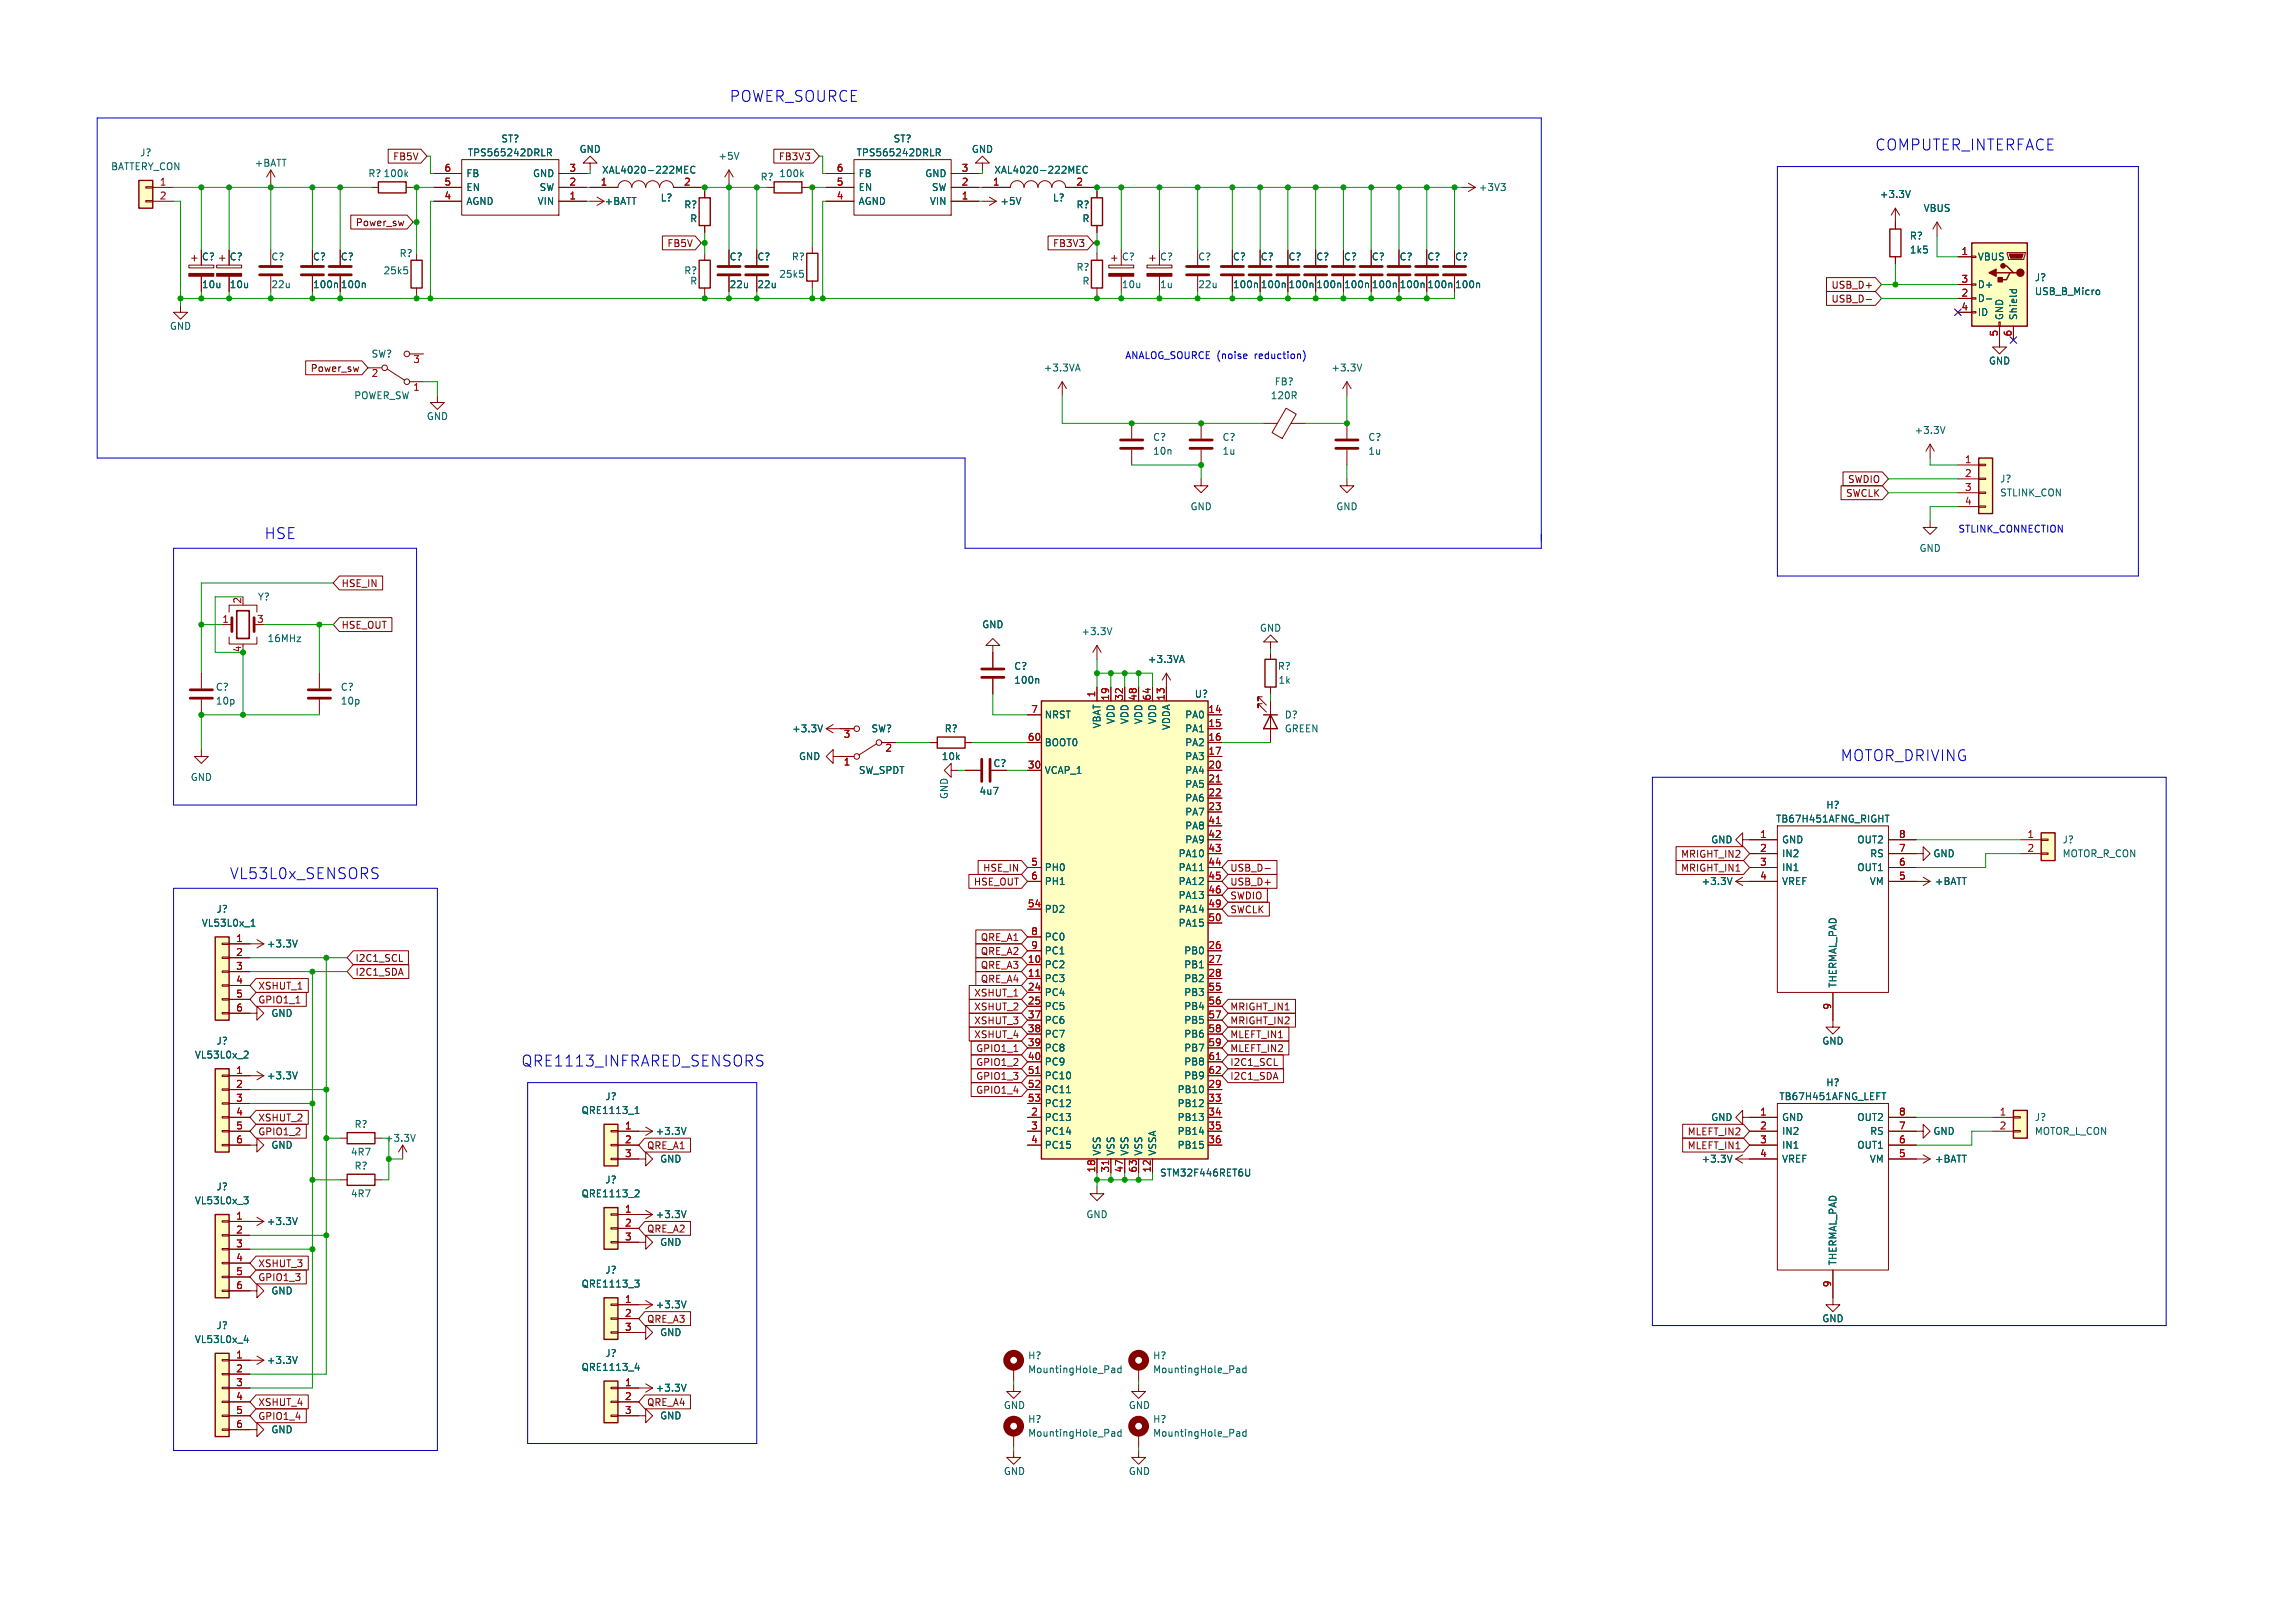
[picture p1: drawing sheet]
<svg xmlns="http://www.w3.org/2000/svg" width="420mm" height="297mm" viewBox="0 0 420 297" stroke-linecap="round" stroke-linejoin="round" font-family="sans-serif">
<defs><g id="words">
<g font-size="2.8" fill="#0000c2">
<text x="133.3" y="18.8">POWER_SOURCE</text>
<text x="342.9" y="27.7">COMPUTER_INTERFACE</text>
<text x="48.3" y="98.8">HSE</text>
<text x="336.5" y="139.5">MOTOR_DRIVING</text>
<text x="41.9" y="161">VL53L0x_SENSORS</text>
<text x="95.2" y="195.3">QRE1113_INFRARED_SENSORS</text>
</g>
<g font-size="1.8" fill="#006464">
<text x="25.5" y="28.8">J?</text>
<text x="85.5" y="28.8">TPS565242DRLR</text>
<text x="91.6" y="26.3">ST?</text>
<text x="105.9" y="28.2">GND</text>
<text x="131.3" y="29.4">+5V</text>
<text x="156.6" y="28.8">TPS565242DRLR</text>
<text x="163.4" y="26.3">ST?</text>
<text x="177.7" y="28.2">GND</text>
<text x="20.2" y="31.3">BATTERY_CON</text>
<text x="46.5" y="30.7">+BATT</text>
<text x="67.3" y="32.6">R? 100k</text>
<text x="85.2" y="35.2">EN</text>
<text x="85.2" y="32.6">FB</text>
<text x="97.4" y="32.6">GND</text>
<text x="98.6" y="35.2">SW</text>
<text x="110" y="32">XAL4020-222MEC</text>
<text x="139" y="33.2">R?</text>
<text x="142.5" y="32.6">100k</text>
<text x="157" y="35.2">EN</text>
<text x="157" y="32.6">FB</text>
<text x="169.2" y="32.6">GND</text>
<text x="170.4" y="35.2">SW</text>
<text x="181.8" y="32">XAL4020-222MEC</text>
<text x="270.4" y="35.2">+3V3</text>
<text x="85.2" y="37.7">AGND</text>
<text x="98.2" y="37.7">VIN</text>
<text x="110.5" y="37.7">+BATT</text>
<text x="120.8" y="37.1">L?</text>
<text x="125.1" y="38.3">R?</text>
<text x="126.2" y="40.9">R</text>
<text x="157" y="37.7">AGND</text>
<text x="170" y="37.7">VIN</text>
<text x="182.9" y="37.7">+5V</text>
<text x="192.5" y="37.1">L?</text>
<text x="196.8" y="38.3">R?</text>
<text x="197.9" y="40.9">R</text>
<text x="343.8" y="36.4">+3.3V</text>
<text x="351.8" y="39">VBUS</text>
<text x="36.8" y="47.9">C?</text>
<text x="41.9" y="47.9">C?</text>
<text x="49.5" y="47.9">C?</text>
<text x="57.2" y="47.9">C?</text>
<text x="62.2" y="47.9">C?</text>
<text x="73" y="47.2">R?</text>
<text x="133.4" y="47.9">C?</text>
<text x="138.4" y="47.9">C?</text>
<text x="144.7" y="47.9">R?</text>
<text x="205.1" y="47.9">C?</text>
<text x="212.1" y="47.9">C?</text>
<text x="219.1" y="47.9">C?</text>
<text x="225.4" y="47.9">C?</text>
<text x="230.5" y="47.9">C?</text>
<text x="235.6" y="47.9">C?</text>
<text x="240.7" y="47.9">C?</text>
<text x="245.8" y="47.9">C?</text>
<text x="250.8" y="47.9">C?</text>
<text x="255.9" y="47.9">C?</text>
<text x="261" y="47.9">C?</text>
<text x="266.1" y="47.9">C?</text>
<text x="349.3" y="44">R?</text>
<text x="349.3" y="46.6">1k5</text>
<text x="361.7" y="47.9">VBUS</text>
<text x="36.8" y="52.9">10u</text>
<text x="41.9" y="52.9">10u</text>
<text x="49.5" y="52.9">22u</text>
<text x="57.2" y="52.9">100n</text>
<text x="62.2" y="52.9">100n</text>
<text x="70.1" y="50.4">25k5</text>
<text x="125.1" y="50.4">R?</text>
<text x="126.2" y="52.3">R</text>
<text x="133.4" y="52.9">22u</text>
<text x="138.4" y="52.9">22u</text>
<text x="142.5" y="51">25k5</text>
<text x="196.8" y="49.8">R?</text>
<text x="197.9" y="52.3">R</text>
<text x="205.1" y="52.9">10u</text>
<text x="212.1" y="52.9">1u</text>
<text x="219.1" y="52.9">22u</text>
<text x="225.4" y="52.9">100n</text>
<text x="230.5" y="52.9">100n</text>
<text x="235.6" y="52.9">100n</text>
<text x="240.7" y="52.9">100n</text>
<text x="245.8" y="52.9">100n</text>
<text x="250.8" y="52.9">100n</text>
<text x="255.9" y="52.9">100n</text>
<text x="261" y="52.9">100n</text>
<text x="266.1" y="52.9">100n</text>
<text x="361.7" y="52.9">D+</text>
<text x="372.1" y="51.7">J?</text>
<text x="361.7" y="55.5">D-</text>
<text x="361.7" y="58">ID</text>
<text x="366.6" y="58.7" transform="rotate(-90 366.6 58.7)">GND</text>
<text x="369.2" y="58.7" transform="rotate(-90 369.2 58.7)">Shield</text>
<text x="372.1" y="54.2">USB_B_Micro</text>
<text x="31" y="60.6">GND</text>
<text x="67.9" y="65.6">SW?</text>
<text x="190.8" y="68.2">+3.3VA</text>
<text x="233.1" y="70.7">FB?</text>
<text x="243.4" y="68.2">+3.3V</text>
<text x="363.7" y="66.9">GND</text>
<text x="64.7" y="73.3">POWER_SW</text>
<text x="78" y="77.1">GND</text>
<text x="232.3" y="73.3">120R</text>
<text x="210.8" y="80.9">C?</text>
<text x="210.8" y="83.4">10n</text>
<text x="223.5" y="83.4">1u</text>
<text x="223.5" y="80.9">C?</text>
<text x="250.2" y="83.4">1u</text>
<text x="250.2" y="80.9">C?</text>
<text x="350.1" y="79.6">+3.3V</text>
<text x="365.8" y="88.5">J?</text>
<text x="217.7" y="93.6">GND</text>
<text x="244.3" y="93.6">GND</text>
<text x="365.8" y="91">STLINK_CON</text>
<text x="351" y="101.2">GND</text>
<text x="47.1" y="110.1">Y?</text>
<text x="48.9" y="117.7">16MHz</text>
<text x="179.6" y="115.2">GND</text>
<text x="197.7" y="116.4">+3.3V</text>
<text x="230.4" y="115.8">GND</text>
<text x="185.4" y="125.3">100n</text>
<text x="185.4" y="122.8">C?</text>
<text x="209.9" y="121.5">+3.3VA</text>
<text x="233.6" y="122.8">R?</text>
<text x="233.8" y="125.3">1k</text>
<text x="39.4" y="126.6">C?</text>
<text x="39.4" y="129.1">10p</text>
<text x="62.2" y="126.6">C?</text>
<text x="62.2" y="129.1">10p</text>
<text x="191" y="131.7">NRST</text>
<text x="216.7" y="131.7">PA0</text>
<text x="218.4" y="127.9">U?</text>
<text x="234.9" y="131.7">D?</text>
<text x="144.8" y="134.2">+3.3V</text>
<text x="159.3" y="134.2">SW?</text>
<text x="172.7" y="134.2">R?</text>
<text x="191" y="136.8">BOOT0</text>
<text x="201.5" y="133.4" transform="rotate(-90 201.5 133.4)">VBAT</text>
<text x="204.1" y="132.6" transform="rotate(-90 204.1 132.6)">VDD</text>
<text x="206.6" y="132.6" transform="rotate(-90 206.6 132.6)">VDD</text>
<text x="209.1" y="132.6" transform="rotate(-90 209.1 132.6)">VDD</text>
<text x="211.7" y="132.6" transform="rotate(-90 211.7 132.6)">VDD</text>
<text x="214.2" y="133.7" transform="rotate(-90 214.2 133.7)">VDDA</text>
<text x="216.7" y="134.2">PA1</text>
<text x="216.7" y="136.8">PA2</text>
<text x="234.9" y="134.2">GREEN</text>
<text x="34.8" y="143.1">GND</text>
<text x="146.1" y="139.3">GND</text>
<text x="157" y="141.8">SW_SPDT</text>
<text x="172.2" y="139.3">10k</text>
<text x="191" y="141.8">VCAP_1</text>
<text x="216.7" y="139.3">PA3</text>
<text x="216.7" y="141.8">PA4</text>
<text x="173.6" y="146.3" transform="rotate(-90 173.6 146.3)">GND</text>
<text x="179.1" y="145.6">4u7</text>
<text x="216.7" y="144.4">PA5</text>
<text x="216.7" y="146.9">PA6</text>
<text x="216.7" y="149.5">PA7</text>
<text x="334" y="148.2">H?</text>
<text x="216.7" y="152">PA8</text>
<text x="216.7" y="154.5">PA9</text>
<text x="312.9" y="154.5">GND</text>
<text x="324.8" y="150.7">TB67H451AFNG_RIGHT</text>
<text x="325.9" y="154.5">GND</text>
<text x="339.6" y="154.5">OUT2</text>
<text x="377.2" y="154.5">J?</text>
<text x="191" y="159.6">PH0</text>
<text x="215.5" y="157.1">PA10</text>
<text x="215.5" y="159.6">PA11</text>
<text x="325.9" y="157.1">IN2</text>
<text x="325.9" y="159.6">IN1</text>
<text x="339.6" y="159.6">OUT1</text>
<text x="342" y="157.1">RS</text>
<text x="353.6" y="157.1">GND</text>
<text x="377.2" y="157.1">MOTOR_R_CON</text>
<text x="39.5" y="167.2">J?</text>
<text x="191" y="167.2">PD2</text>
<text x="191" y="162.2">PH1</text>
<text x="215.5" y="162.2">PA12</text>
<text x="215.5" y="164.7">PA13</text>
<text x="215.5" y="167.2">PA14</text>
<text x="311.2" y="162.2">+3.3V</text>
<text x="325.9" y="162.2">VREF</text>
<text x="341.9" y="162.2">VM</text>
<text x="353.8" y="162.2">+BATT</text>
<text x="36.8" y="169.8">VL53L0x_1</text>
<text x="48.7" y="173.6">+3.3V</text>
<text x="191" y="172.3">PC0</text>
<text x="215.5" y="169.8">PA15</text>
<text x="191" y="177.4">PC2</text>
<text x="191" y="179.9">PC3</text>
<text x="191" y="174.9">PC1</text>
<text x="216.5" y="174.9">PB0</text>
<text x="216.5" y="177.4">PB1</text>
<text x="216.5" y="179.9">PB2</text>
<text x="191" y="182.5">PC4</text>
<text x="191" y="185">PC5</text>
<text x="216.5" y="182.5">PB3</text>
<text x="216.5" y="185">PB4</text>
<text x="336.1" y="180.8" transform="rotate(-90 336.1 180.8)">THERMAL_PAD</text>
<text x="39.5" y="191.4">J?</text>
<text x="49.5" y="186.3">GND</text>
<text x="191" y="187.6">PC6</text>
<text x="191" y="190.1">PC7</text>
<text x="216.5" y="187.6">PB5</text>
<text x="216.5" y="190.1">PB6</text>
<text x="333.2" y="191.4">GND</text>
<text x="35.5" y="193.9">VL53L0x_2</text>
<text x="48.7" y="197.7">+3.3V</text>
<text x="191" y="192.6">PC8</text>
<text x="191" y="195.2">PC9</text>
<text x="191" y="197.7">PC10</text>
<text x="216.5" y="192.6">PB7</text>
<text x="216.5" y="195.2">PB8</text>
<text x="216.5" y="197.7">PB9</text>
<text x="110.6" y="201.5">J?</text>
<text x="191" y="200.3">PC11</text>
<text x="191" y="202.8">PC12</text>
<text x="215.3" y="200.3">PB10</text>
<text x="215.3" y="202.8">PB12</text>
<text x="325.4" y="201.5">TB67H451AFNG_LEFT</text>
<text x="334" y="199">H?</text>
<text x="64.8" y="206.6">R?</text>
<text x="106.3" y="204.1">QRE1113_1</text>
<text x="119.8" y="207.9">+3.3V</text>
<text x="191" y="205.3">PC13</text>
<text x="191" y="207.9">PC14</text>
<text x="215.3" y="205.3">PB13</text>
<text x="215.3" y="207.9">PB14</text>
<text x="312.9" y="205.3">GND</text>
<text x="325.9" y="205.3">GND</text>
<text x="325.9" y="207.9">IN2</text>
<text x="339.6" y="205.3">OUT2</text>
<text x="342" y="207.9">RS</text>
<text x="353.6" y="207.9">GND</text>
<text x="372.1" y="205.3">J?</text>
<text x="372.1" y="207.9">MOTOR_L_CON</text>
<text x="49.5" y="210.4">GND</text>
<text x="64.1" y="211.7">4R7</text>
<text x="64.8" y="214.2">R?</text>
<text x="120.7" y="213">GND</text>
<text x="191" y="210.4">PC15</text>
<text x="201.5" y="211.6" transform="rotate(-90 201.5 211.6)">VSS</text>
<text x="204.1" y="211.6" transform="rotate(-90 204.1 211.6)">VSS</text>
<text x="206.6" y="211.6" transform="rotate(-90 206.6 211.6)">VSS</text>
<text x="209.1" y="211.6" transform="rotate(-90 209.1 211.6)">VSS</text>
<text x="211.7" y="211.6" transform="rotate(-90 211.7 211.6)">VSSA</text>
<text x="212.1" y="215.5">STM32F446RET6U</text>
<text x="215.3" y="210.4">PB15</text>
<text x="311.2" y="213">+3.3V</text>
<text x="325.9" y="210.4">IN1</text>
<text x="325.9" y="213">VREF</text>
<text x="339.6" y="210.4">OUT1</text>
<text x="341.9" y="213">VM</text>
<text x="353.8" y="213">+BATT</text>
<text x="35.5" y="220.6">VL53L0x_3</text>
<text x="39.5" y="218">J?</text>
<text x="64.1" y="219.3">4R7</text>
<text x="106.3" y="219.3">QRE1113_2</text>
<text x="110.6" y="216.8">J?</text>
<text x="48.7" y="224.4">+3.3V</text>
<text x="119.8" y="223.1">+3.3V</text>
<text x="198.6" y="223.1">GND</text>
<text x="110.6" y="233.3">J?</text>
<text x="120.7" y="228.2">GND</text>
<text x="336.1" y="231.6" transform="rotate(-90 336.1 231.6)">THERMAL_PAD</text>
<text x="49.5" y="237.1">GND</text>
<text x="106.3" y="235.8">QRE1113_3</text>
<text x="119.8" y="239.6">+3.3V</text>
<text x="35.5" y="246">VL53L0x_4</text>
<text x="39.5" y="243.4">J?</text>
<text x="120.7" y="244.7">GND</text>
<text x="333.2" y="242.2">GND</text>
<text x="48.7" y="249.8">+3.3V</text>
<text x="106.3" y="251.1">QRE1113_4</text>
<text x="110.6" y="248.5">J?</text>
<text x="188" y="248.9">H?</text>
<text x="188" y="251.5">MountingHole_Pad</text>
<text x="210.8" y="248.9">H?</text>
<text x="210.8" y="251.5">MountingHole_Pad</text>
<text x="119.8" y="254.9">+3.3V</text>
<text x="49.5" y="262.5">GND</text>
<text x="120.7" y="259.9">GND</text>
<text x="183.5" y="258">GND</text>
<text x="188" y="260.6">H?</text>
<text x="188" y="263.1">MountingHole_Pad</text>
<text x="206.4" y="258">GND</text>
<text x="210.8" y="260.6">H?</text>
<text x="210.8" y="263.1">MountingHole_Pad</text>
<text x="183.5" y="270.1">GND</text>
<text x="206.4" y="270.1">GND</text>
</g>
<g font-size="1.8" fill="#840000">
<text x="71.8" y="29.5">FB5V</text>
<text x="142.4" y="29.5">FB3V3</text>
<text x="65" y="41.6">Power_sw</text>
<text x="122" y="45.4">FB5V</text>
<text x="192.5" y="45.4">FB3V3</text>
<text x="334.9" y="53">USB_D+</text>
<text x="334.9" y="55.6">USB_D-</text>
<text x="56.7" y="68.3">Power_sw</text>
<text x="337.9" y="88.6">SWDIO</text>
<text x="337.6" y="91.1">SWCLK</text>
<text x="62.4" y="107.6">HSE_IN</text>
<text x="62.4" y="115.3">HSE_OUT</text>
<text x="181.6" y="140.6">C?</text>
<text x="179.7" y="159.7">HSE_IN</text>
<text x="224.9" y="159.7">USB_D-</text>
<text x="307.4" y="159.7">MRIGHT_IN1</text>
<text x="307.4" y="157.2">MRIGHT_IN2</text>
<text x="178" y="162.2">HSE_OUT</text>
<text x="224.9" y="162.2">USB_D+</text>
<text x="224.9" y="164.8">SWDIO</text>
<text x="224.9" y="167.3">SWCLK</text>
<text x="179.3" y="172.4">QRE_A1</text>
<text x="64.9" y="176.2">I2C1_SCL</text>
<text x="64.9" y="178.8">I2C1_SDA</text>
<text x="179.3" y="177.5">QRE_A3</text>
<text x="179.3" y="174.9">QRE_A2</text>
<text x="47.1" y="181.3">XSHUT_1</text>
<text x="47.1" y="183.8">GPIO1_1</text>
<text x="178.1" y="182.6">XSHUT_1</text>
<text x="178.1" y="185.1">XSHUT_2</text>
<text x="179.3" y="180">QRE_A4</text>
<text x="224.9" y="185.1">MRIGHT_IN1</text>
<text x="178.1" y="190.2">XSHUT_4</text>
<text x="178.1" y="187.6">XSHUT_3</text>
<text x="224.9" y="187.6">MRIGHT_IN2</text>
<text x="224.9" y="190.2">MLEFT_IN1</text>
<text x="178.5" y="195.3">GPIO1_2</text>
<text x="178.5" y="197.8">GPIO1_3</text>
<text x="178.5" y="192.7">GPIO1_1</text>
<text x="224.9" y="195.3">I2C1_SCL</text>
<text x="224.9" y="197.8">I2C1_SDA</text>
<text x="224.9" y="192.7">MLEFT_IN2</text>
<text x="178.5" y="200.3">GPIO1_4</text>
<text x="47.1" y="205.4">XSHUT_2</text>
<text x="47.1" y="208">GPIO1_2</text>
<text x="308.6" y="208">MLEFT_IN2</text>
<text x="118.3" y="210.5">QRE_A1</text>
<text x="308.6" y="210.5">MLEFT_IN1</text>
<text x="118.3" y="225.7">QRE_A2</text>
<text x="47.1" y="232.1">XSHUT_3</text>
<text x="47.1" y="234.6">GPIO1_3</text>
<text x="118.3" y="242.3">QRE_A3</text>
<text x="47.1" y="257.5">XSHUT_4</text>
<text x="118.3" y="257.5">QRE_A4</text>
<text x="47.1" y="260">GPIO1_4</text>
</g>
<g font-size="1.8" fill="#a90000">
<text x="29.1" y="34">1</text>
<text x="81.2" y="34">5</text>
<text x="81.2" y="31.5">6</text>
<text x="104.1" y="34">2</text>
<text x="104.1" y="31.5">3</text>
<text x="109.8" y="34">1</text>
<text x="125" y="34">2</text>
<text x="153" y="34">5</text>
<text x="153" y="31.5">6</text>
<text x="175.8" y="34">2</text>
<text x="175.8" y="31.5">3</text>
<text x="181.5" y="34">1</text>
<text x="196.8" y="34">2</text>
<text x="29.1" y="36.6">2</text>
<text x="81.2" y="36.6">4</text>
<text x="104.1" y="36.6">1</text>
<text x="153" y="36.6">4</text>
<text x="175.8" y="36.6">1</text>
<text x="358.7" y="46.7">1</text>
<text x="358.7" y="51.8">3</text>
<text x="358.7" y="54.4">2</text>
<text x="358.7" y="56.9">4</text>
<text x="365.5" y="61.7" transform="rotate(-90 365.5 61.7)">5</text>
<text x="368" y="61.7" transform="rotate(-90 368 61.7)">6</text>
<text x="67.9" y="69.3">2</text>
<text x="75.5" y="71.8">1</text>
<text x="75.5" y="66.8">3</text>
<text x="359.3" y="84.8">1</text>
<text x="359.3" y="87.4">2</text>
<text x="359.3" y="89.9">3</text>
<text x="359.3" y="92.5">4</text>
<text x="44.2" y="110.6" transform="rotate(-90 44.2 110.6)">2</text>
<text x="40.6" y="114">1</text>
<text x="44.2" y="119.5" transform="rotate(-90 44.2 119.5)">4</text>
<text x="46.9" y="114">3</text>
<text x="188.5" y="130.6">7</text>
<text x="200.4" y="127.7" transform="rotate(-90 200.4 127.7)">1</text>
<text x="202.9" y="128.3" transform="rotate(-90 202.9 128.3)">19</text>
<text x="205.5" y="128.3" transform="rotate(-90 205.5 128.3)">32</text>
<text x="208" y="128.3" transform="rotate(-90 208 128.3)">48</text>
<text x="210.6" y="128.3" transform="rotate(-90 210.6 128.3)">64</text>
<text x="213.1" y="128.3" transform="rotate(-90 213.1 128.3)">13</text>
<text x="220.9" y="130.6">14</text>
<text x="154.2" y="135.3">3</text>
<text x="161.9" y="137.9">2</text>
<text x="187.9" y="135.6">60</text>
<text x="220.9" y="133.1">15</text>
<text x="220.9" y="135.6">16</text>
<text x="154.2" y="140.4">1</text>
<text x="187.9" y="140.7">30</text>
<text x="220.9" y="138.2">17</text>
<text x="220.9" y="140.7">20</text>
<text x="220.9" y="143.3">21</text>
<text x="220.9" y="145.8">22</text>
<text x="220.9" y="148.3">23</text>
<text x="220.9" y="150.9">41</text>
<text x="220.9" y="153.4">42</text>
<text x="220.9" y="156">43</text>
<text x="321.9" y="153.4">1</text>
<text x="321.9" y="156">2</text>
<text x="347.3" y="156">7</text>
<text x="347.3" y="153.4">8</text>
<text x="370.8" y="153.4">1</text>
<text x="370.8" y="156">2</text>
<text x="188.5" y="158.5">5</text>
<text x="188.5" y="161">6</text>
<text x="220.9" y="158.5">44</text>
<text x="220.9" y="161">45</text>
<text x="321.9" y="158.5">3</text>
<text x="321.9" y="161">4</text>
<text x="347.3" y="161">5</text>
<text x="347.3" y="158.5">6</text>
<text x="187.9" y="166.1">54</text>
<text x="220.9" y="163.6">46</text>
<text x="220.9" y="166.1">49</text>
<text x="43.1" y="172.5">1</text>
<text x="188.5" y="171.2">8</text>
<text x="188.5" y="173.7">9</text>
<text x="220.9" y="173.7">26</text>
<text x="220.9" y="168.7">50</text>
<text x="43.1" y="175">2</text>
<text x="43.1" y="177.5">3</text>
<text x="187.9" y="176.3">10</text>
<text x="187.9" y="178.8">11</text>
<text x="220.9" y="176.3">27</text>
<text x="220.9" y="178.8">28</text>
<text x="43.1" y="180.1">4</text>
<text x="43.1" y="182.6">5</text>
<text x="43.1" y="185.2">6</text>
<text x="187.9" y="181.4">24</text>
<text x="187.9" y="183.9">25</text>
<text x="220.9" y="181.4">55</text>
<text x="220.9" y="183.9">56</text>
<text x="335" y="184.9" transform="rotate(-90 335 184.9)">9</text>
<text x="187.9" y="186.4">37</text>
<text x="187.9" y="189">38</text>
<text x="187.9" y="191.5">39</text>
<text x="220.9" y="186.4">57</text>
<text x="220.9" y="189">58</text>
<text x="220.9" y="191.5">59</text>
<text x="43.1" y="196.6">1</text>
<text x="187.9" y="194.1">40</text>
<text x="187.9" y="196.6">51</text>
<text x="220.9" y="194.1">61</text>
<text x="220.9" y="196.6">62</text>
<text x="43.1" y="199.1">2</text>
<text x="43.1" y="201.7">3</text>
<text x="187.9" y="199.1">52</text>
<text x="187.9" y="201.7">53</text>
<text x="220.9" y="199.1">29</text>
<text x="220.9" y="201.7">33</text>
<text x="43.1" y="204.2">4</text>
<text x="43.1" y="206.8">5</text>
<text x="43.1" y="209.3">6</text>
<text x="114.2" y="206.8">1</text>
<text x="114.2" y="209.3">2</text>
<text x="188.5" y="204.2">2</text>
<text x="188.5" y="206.8">3</text>
<text x="188.5" y="209.3">4</text>
<text x="220.9" y="204.2">34</text>
<text x="220.9" y="206.8">35</text>
<text x="220.9" y="209.3">36</text>
<text x="321.9" y="204.2">1</text>
<text x="321.9" y="206.8">2</text>
<text x="321.9" y="209.3">3</text>
<text x="347.3" y="209.3">6</text>
<text x="347.3" y="206.8">7</text>
<text x="347.3" y="204.2">8</text>
<text x="365.7" y="204.2">1</text>
<text x="365.7" y="206.8">2</text>
<text x="114.2" y="211.8">3</text>
<text x="200.4" y="214.7" transform="rotate(-90 200.4 214.7)">18</text>
<text x="202.9" y="214.7" transform="rotate(-90 202.9 214.7)">31</text>
<text x="205.5" y="214.7" transform="rotate(-90 205.5 214.7)">47</text>
<text x="208" y="214.7" transform="rotate(-90 208 214.7)">63</text>
<text x="210.6" y="214.7" transform="rotate(-90 210.6 214.7)">12</text>
<text x="321.9" y="211.8">4</text>
<text x="347.3" y="211.8">5</text>
<text x="114.2" y="222">1</text>
<text x="43.1" y="223.3">1</text>
<text x="43.1" y="225.8">2</text>
<text x="114.2" y="224.5">2</text>
<text x="114.2" y="227.1">3</text>
<text x="43.1" y="228.3">3</text>
<text x="43.1" y="230.9">4</text>
<text x="43.1" y="233.4">5</text>
<text x="43.1" y="236">6</text>
<text x="114.2" y="238.5">1</text>
<text x="335" y="235.7" transform="rotate(-90 335 235.7)">9</text>
<text x="114.2" y="241">2</text>
<text x="114.2" y="243.6">3</text>
<text x="43.1" y="248.7">1</text>
<text x="43.1" y="251.2">2</text>
<text x="43.1" y="253.7">3</text>
<text x="43.1" y="256.3">4</text>
<text x="114.2" y="253.7">1</text>
<text x="114.2" y="256.3">2</text>
<text x="43.1" y="258.8">5</text>
<text x="43.1" y="261.4">6</text>
<text x="114.2" y="258.8">3</text>
</g>
<g font-size="1.8" fill="#0000c2">
<text x="205.7" y="65.8">ANALOG_SOURCE (noise</text>
<text x="229.6" y="65.8">reduction)</text>
<text x="358.1" y="97.5">STLINK_CONNECTION</text>
</g>
<text font-size="1.8" fill="#009600" x="70.3" y="209.1">+3.3V</text>
</g></defs>
<g fill="none" stroke="#840000" stroke-width=".51">
<path d="M47.5 50.3h4.1M47.5 48.8h4.1M55.1 50.3h4.1M55.1 48.8h4.1M60.2 50.3h4.1M60.2 48.8h4.1M131.3 50.3h4.1M131.3 48.8h4.1M136.4 50.3h4.1M136.4 48.8h4.1M217 50.3h4.1M217 48.8h4.1"/>
<path d="M223.4 50.3h4.1M223.4 48.8h4.1M228.5 50.3h4M228.5 48.8h4M233.6 50.3h4M233.6 48.8h4M238.6 50.3h4.1M238.6 48.8h4.1M243.7 50.3h4.1M243.7 48.8h4.1M248.8 50.3h4.1M248.8 48.8h4.1"/>
<path d="M253.9 50.3h4M253.9 48.8h4M259 50.3h4M259 48.8h4M264 50.3h4.1M264 48.8h4.1M205 82h4M205 80.5h4M217.7 82h4M217.7 80.5h4M244.3 82h4.1M244.3 80.5h4.1"/>
<path d="M42.4 113v2.6M46.5 113v2.6M34.8 127.8h4.1M34.8 126.2h4.1M56.4 127.8h4.1M56.4 126.2h4.1M179.6 122.4h4M179.6 124h4M179.6 138.9v4.1M181.1 138.9v4.1"/>
</g>
<g fill="none" stroke="#840000" stroke-width=".18">
<path d="M26.7 36.7h1.2v.3h-1.2zM26.7 34.2h1.2v.2h-1.2zM27.9 36.8h3.8M27.9 34.3h3.8M49.5 31.1l-.7 1.3M49.5 31.1v2.6M49.5 31.1l.8 1.3M64.2 39.4h10.3l1.1 1.2-1.1 1.3h-10.3zM67.9 34.3h1.3M71 27.3h6l1.1 1.3-1.1 1.2h-6zM74.3 34.3h1.3M79.4 36.8h5.1"/>
<path d="M79.4 34.3h5.1M79.4 31.8h5.1M84.5 29.2h17.7v10.2h-17.7zM102.2 36.8h5.1M102.2 34.3h5.1M102.2 31.8h5.1M107.9 34.3h5.1a1.27 1.27 0 0 1 1.3-1.2 1.27 1.27 0 0 1 1.3 1.2 1.27 1.27 0 0 1 1.2-1.2 1.27 1.27 0 0 1 1.3 1.2 1.27 1.27 0 0 1 1.3-1.2 1.27 1.27 0 0 1 1.2 1.2 1.27 1.27 0 0 1 1.3-1.2 1.27 1.27 0 0 1 1.3 1.2h5.1M107.9 29.8h1.3l-1.3-1.2-1.2 1.2h1.2v1.3M107.9 36.8h2.6M109.2 36.1l1.3 .7M110.5 36.8l-1.3 .8M128.9 34.9v1.3"/>
<path d="M133.3 31.1l-.7 1.3M133.3 31.1v2.6M133.3 31.1l.8 1.3M140.3 34.3h1.3M141.5 27.3h7.2l1.2 1.3-1.2 1.2h-7.2zM146.7 34.3h1.3M151.1 36.8h5.1M151.1 34.3h5.1M151.1 31.8h5.1M156.2 29.2h17.8v10.2h-17.8zM174 36.8h5.1M174 34.3h5.1"/>
<path d="M174 31.8h5.1M179.7 34.3h5.1a1.27 1.27 0 0 1 1.3-1.2 1.27 1.27 0 0 1 1.2 1.2 1.27 1.27 0 0 1 1.3-1.2 1.27 1.27 0 0 1 1.3 1.2 1.27 1.27 0 0 1 1.2-1.2 1.27 1.27 0 0 1 1.3 1.2 1.27 1.27 0 0 1 1.3-1.2 1.27 1.27 0 0 1 1.2 1.2h5.1M179.7 29.8h1.3l-1.3-1.2-1.3 1.2h1.3v1.3M179.7 36.8h2.5M181 36.1l1.2 .7M182.2 36.8l-1.2 .8M200.7 34.9v1.3M267.3 34.3h2.6M268.6 33.5l1.3 .8M269.9 34.3l-1.3 .8M346.7 38.1l-.8 1.3M346.7 38.1v3.8"/>
<path d="M346.7 38.1l.8 1.3M33 55.9v1.3h1.3l-1.3 1.2-1.3-1.2h1.3M34.5 48.5h4.6v.5h-4.6zM35.1 47.2h1M35.6 46.7v1.1M36.8 45.7v2.8M36.8 50.5v2.8M39.6 48.5h4.6v.5h-4.6zM40.1 47.2h1M40.6 46.7v1.1M41.9 45.7v2.8M41.9 50.5v2.8"/>
<path d="M49.5 45.7v2.8M49.5 50.5v2.8M57.1 45.7v2.8M57.1 50.5v2.8M62.2 45.7v2.8M62.2 50.5v2.8M73.9 40.5l-.3 .8M76.2 46.4v1.2M76.2 52.7v1.3M121.2 43.2h6l1.1 1.3-1.1 1.2h-6zM128.9 41.3v1.2M128.9 46.4v1.2"/>
<path d="M128.9 52.7v1.3M133.3 45.7v2.8M133.3 50.5v2.8M138.4 45.7v2.8M138.4 50.5v2.8M148.6 45.1v1.3M148.6 51.4v1.3M191.7 43.2h7.2l1.1 1.3-1.1 1.2h-7.2zM200.7 41.3v1.2M200.7 46.4v1.2M200.7 52.7v1.3M202.8 48.5h4.6v.5h-4.6z"/>
<path d="M203.3 47.2h1M203.8 46.7v1.1M205.1 45.7v2.8M205.1 50.5v2.8M209.8 48.5h4.6v.5h-4.6zM210.3 47.2h1M210.8 46.7v1.1M212.1 45.7v2.8M212.1 50.5v2.8M219.1 45.7v2.8M219.1 50.5v2.8M225.4 45.7v2.8"/>
<path d="M225.4 50.5v2.8M230.5 45.7v2.8M230.5 50.5v2.8M235.6 45.7v2.8M235.6 50.5v2.8M240.7 45.7v2.8M240.7 50.5v2.8M245.7 45.7v2.8M245.7 50.5v2.8M250.8 45.7v2.8M250.8 50.5v2.8M255.9 45.7v2.8"/>
<path d="M255.9 50.5v2.8M261 45.7v2.8M261 50.5v2.8M266.1 45.7v2.8M266.1 50.5v2.8M334.1 50.8h9l1.1 1.3-1.1 1.2h-9zM334.1 53.3h9l1.1 1.3-1.1 1.3h-9zM341.4 54.8h.9M346.7 47v1.3M354.3 40.6l-.7 1.3M354.3 40.6v2.6M354.3 40.6l.8 1.3"/>
<path d="M358.1 47h2.6M358.1 54.6h2.6M358.1 52.1h2.6M358.1 57.2h2.6M360.7 57h.7v.3h-.7zM360.7 54.5h.7v.2h-.7zM360.7 51.9h.7v.3h-.7zM360.7 46.9h.7v.2h-.7zM365.6 58.9h.3v.8h-.3zM365.8 59.7v3.8h1.2l-1.2 1.3-1.3-1.3h1.3M367.2 46.2h3.3v.3l-.3 1h-2.8zM368.3 59.7v2.5"/>
<path d="M55.9 66h10.3l1.1 1.3-1.1 1.3h-10.3zM65.6 67.1l-.2 .9M67.3 67.3h2.5M70.9 67.6l3.1 2M74.9 69.9h2.6M74.9 64.8h2.6M80 72.4v1.3h1.3l-1.3 1.2-1.3-1.2h1.3M194.3 69.9l-.8 1.2M194.3 69.9v2.5M194.3 69.9l.8 1.2M207 77.5v2.8M219.7 77.5v2.8"/>
<path d="M231.1 77.5h2.6M235.3 74.7l1.8 1.1-2.6 4.4-1.8-1zM236.2 77.5h2.6M246.4 69.9l-.8 1.2M246.4 69.9v2.5M246.4 77.5v2.8M246.4 69.9l.7 1.2M207 82.3v2.8M219.7 87.6v1.3h1.3l-1.3 1.3-1.3-1.3h1.3M219.7 82.3v2.8M246.4 87.6v1.3h1.2l-1.2 1.3-1.3-1.3h1.3M246.4 82.3v2.8"/>
<path d="M336.8 88.9h7.5l1.1 1.3-1.1 1.2h-7.5zM337.1 86.4h7.2l1.1 1.2-1.1 1.3h-7.2zM353.1 95.3v1.2h1.2l-1.2 1.3-1.3-1.3h1.3M353.1 81.3l-.8 1.3M353.1 81.3v2.5M353.1 81.3l.7 1.3M358.1 85.1h3.8M358.1 87.6h3.8M358.1 90.2h3.8M358.1 92.7h3.8M361.9 92.6h1.3v.2h-1.3zM361.9 90h1.3v.3h-1.3z"/>
<path d="M361.9 87.5h1.3v.3h-1.3zM361.9 85h1.3v.2h-1.3zM40.6 114.3h1.8M41.9 116.6v1.3h5.1v-1.3M41.9 112v-1.3h5.1v1.3M44.4 117.9v.2M62.1 105.4h7.9v2.6h-7.9l-1.1-1.3zM62.1 113h9.6v2.6h-9.6l-1.1-1.3zM181.6 118.1h-1.3l1.3-1.3 1.3 1.3h-1.3v4.1M200.7 118.1v2.6M200.7 118.1l-.8 1.3M200.7 118.1l.7 1.3"/>
<path d="M232.4 117.5h1.3l-1.3-1.3-1.3 1.3h1.3v1.2M232.4 119.4v1.3M36.8 137.2v1.2h1.3l-1.3 1.3-1.2-1.3h1.2M36.8 123.2v2.8M36.8 128v2.8M58.4 123.2v2.8M58.4 128v2.8M151.1 133.4l1.3 .7M151.1 133.4h5.1M152.4 138.4v-1.2l-1.3 1.2 1.3 1.3v-1.3h3.8M152.4 132.6l-1.3 .8M160.3 136.1l-3.2 2.1"/>
<path d="M161.3 135.9h2.5M170.2 135.9h1.2M176.5 135.9h1.3M181.6 124.2v2.8M188 135.9h2.5M188 130.8h2.5M200.7 125.7v2.6M203.2 125.7v2.6M205.7 125.7v2.6M208.3 125.7v2.6M210.8 125.7v2.6M213.4 123.2l-.8 1.3"/>
<path d="M213.4 123.2v5.1M213.4 123.2l.7 1.3M221 133.4h2.5M221 138.4h2.5M221 135.9h2.5M221 130.8h2.5M230.9 127.5h-.8v.8v-.8l1.5 1.5M230.9 128.8h-.8v.7v-.7l1.5 1.5M232.4 125.7v1.3M232.4 128.3v7.6M174 141v-1.3l-1.3 1.3 1.3 1.2v-1.2h1.3M176.5 141h2.8"/>
<path d="M178.9 157.5h7.9l1.2 1.3-1.2 1.2h-7.9zM188 158.8h2.5M188 141h2.5M221 153.7h2.5M221 156.2h2.5M221 158.8h2.5M221 141h2.5M221 143.5h2.5M221 146.1h2.5M221 148.6h2.5M221 151.1h2.5M224.6 157.5h9v2.5h-9l-1.1-1.2z"/>
<path d="M231.4 158.9h1M306.6 157.5h12.3l1.1 1.3-1.1 1.2h-12.3zM306.6 154.9h12.3l1.1 1.3-1.1 1.3h-12.3zM318.8 153.7v-1.3l-1.3 1.3 1.3 1.2v-1.2h6.3M320 156.2h5.1M320 158.8h5.1M325.1 151.1h20.3v30.5h-20.3zM345.4 156.2h6.4v-1.3l1.3 1.3-1.3 1.3v-1.3M345.4 153.7h5.1M345.4 158.8h5.1M369.6 153.7h3.8M369.6 156.2h3.8"/>
<path d="M373.4 156.1h1.2v.2h-1.2zM373.4 153.5h1.2v.3h-1.2zM40.6 177.7h1.3v.2h-1.3zM40.6 175.1h1.3v.3h-1.3zM40.6 172.6h1.3v.2h-1.3zM41.9 172.7h6.4M41.9 175.3h3.8M41.9 177.8h3.8M46.8 179.1h9.6v2.5h-9.6l-1.1-1.3zM47 172l1.3 .7M48.3 172.7l-1.3 .8M64.6 174h10.1v2.5h-10.1l-1.1-1.2z"/>
<path d="M64.6 176.5h10.2v2.6h-10.2l-1.1-1.3zM73.1 175.9h.6M177.2 160h9.6l1.2 1.3-1.2 1.3h-9.6zM178.5 170.2h8.3l1.2 1.3-1.2 1.2h-8.3zM178.5 175.3h8.3l1.2 1.2-1.2 1.3h-8.3zM178.5 177.8h8.3l1.2 1.3-1.2 1.2h-8.3zM178.5 172.7h8.3l1.2 1.3-1.2 1.3h-8.3zM188 161.3h2.5M188 176.5h2.5M188 179.1h2.5M188 174h2.5M188 166.4h2.5"/>
<path d="M188 171.5h2.5M221 161.3h2.5M221 176.5h2.5M221 179.1h2.5M221 174h2.5M221 163.8h2.5M221 166.4h2.5M221 168.9h2.5M224.6 160h9v2.6h-9l-1.1-1.3zM224.6 162.6h7.2v2.5h-7.2l-1.1-1.3zM224.6 165.1h7.6v2.5h-7.6l-1.1-1.2zM317.5 161.3h7.6"/>
<path d="M317.5 161.3l1.3 .8M318.8 160.5l-1.3 .8M345.4 161.3h7.7M351.8 160.5l1.3 .8M353.1 161.3l-1.3 .8M40.6 185.3h1.3v.2h-1.3zM40.6 182.8h1.3v.2h-1.3zM40.6 180.2h1.3v.3h-1.3zM40.6 199.3h1.3v.2h-1.3zM40.6 196.7h1.3v.3h-1.3zM41.9 185.4h5.1v-1.2l1.3 1.2-1.3 1.3v-1.3M41.9 199.4h3.8"/>
<path d="M41.9 196.9h6.4M41.9 180.3h3.8M41.9 182.9h3.8M46.8 181.6h9.2v2.6h-9.2l-1.1-1.3zM47 196.1l1.3 .8M48.3 196.9l-1.3 .7M54.1 183.6h.8M177.3 188h9.5l1.2 1.2-1.2 1.3h-9.5zM177.3 180.3h9.5l1.2 1.3-1.2 1.3h-9.5zM177.3 185.4h9.5l1.2 1.3-1.2 1.3h-9.5zM177.3 182.9h9.5l1.2 1.3-1.2 1.2h-9.5zM177.7 193h9.1l1.2 1.3-1.2 1.3h-9.1z"/>
<path d="M177.7 198.1h9.1l1.2 1.3-1.2 1.3h-9.1zM177.7 195.6h9.1l1.2 1.3-1.2 1.2h-9.1zM177.7 190.5h9.1l1.2 1.3-1.2 1.2h-9.1zM185.5 192.4h.7M188 181.6h2.5M188 184.2h2.5M188 199.4h2.5M188 186.7h2.5M188 189.2h2.5M188 191.8h2.5M188 194.3h2.5M188 196.9h2.5"/>
<path d="M221 181.6h2.5M221 184.2h2.5M221 199.4h2.5M221 186.7h2.5M221 189.2h2.5M221 191.8h2.5M221 194.3h2.5M221 196.9h2.5M224.6 193h10.1v2.6h-10.1l-1.1-1.3zM224.6 195.6h10.2v2.5h-10.2l-1.1-1.2zM224.6 190.5h11.2v2.5h-11.2l-1.1-1.2zM224.6 185.4h12.4v2.6h-12.4l-1.1-1.3z"/>
<path d="M224.6 182.9h12.4v2.5h-12.4l-1.1-1.2zM224.6 188h11.2v2.5h-11.2l-1.1-1.3zM233.1 195h.6M335.3 181.6v6.4h1.2l-1.2 1.2-1.3-1.2h1.3M40.6 209.4h1.3v.3h-1.3zM40.6 206.9h1.3v.2h-1.3zM40.6 204.3h1.3v.3h-1.3zM40.6 201.8h1.3v.3h-1.3zM41.9 209.6h5.1v-1.3l1.3 1.3-1.3 1.2v-1.2M41.9 207h3.8M41.9 204.5h3.8M41.9 201.9h3.8"/>
<path d="M46.8 203.2h9.6v2.5h-9.6l-1.1-1.2zM46.8 205.7h9.2v2.6h-9.2l-1.1-1.3zM62.2 215.9h1.3M62.2 208.3h1.3M68.6 215.9h1.2M68.6 208.3h1.2M73.7 209.6l-.8 1.2M73.7 209.6v2.5M73.7 209.6l.7 1.2M111.8 212h1.2v.2h-1.2zM111.8 209.4h1.2v.3h-1.2zM111.8 206.9h1.2v.2h-1.2z"/>
<path d="M113 212.1h5.1v-1.3l1.3 1.3-1.3 1.3v-1.3M113 207h6.4M113 209.6h3.8M118 208.3h8.3v2.5h-8.3l-1.2-1.2zM118.1 206.2l1.3 .8M119.4 207l-1.3 .8M188 207h2.5M188 204.5h2.5M188 201.9h2.5M188 209.6h2.5M200.7 217.2v1.2h1.2l-1.2 1.3-1.3-1.3h1.3M200.7 212.1v2.5"/>
<path d="M203.2 212.1v2.5M205.7 212.1v2.5M208.3 212.1v2.5M210.8 212.1v2.5M221 207h2.5M221 204.5h2.5M221 201.9h2.5M221 209.6h2.5M307.8 208.3h11.1l1.1 1.3-1.1 1.2h-11.1zM307.8 205.7h11.1l1.1 1.3-1.1 1.3h-11.1zM317.5 212.1h7.6M317.5 212.1l1.3 .8"/>
<path d="M318.8 204.5v-1.3l-1.3 1.3 1.3 1.2v-1.2h6.3M318.8 211.3l-1.3 .8M320 207h5.1M320 209.6h5.1M325.1 201.9h20.3v30.5h-20.3zM345.4 207h6.4v-1.3l1.3 1.3-1.3 1.3v-1.3M345.4 204.5h5.1M345.4 212.1h7.7M345.4 209.6h5.1M351.8 211.3l1.3 .8M353.1 212.1l-1.3 .8M364.5 207h3.8"/>
<path d="M364.5 204.5h3.8M368.3 206.9h1.3v.2h-1.3zM368.3 204.3h1.3v.3h-1.3zM40.6 236.1h1.3v.2h-1.3zM40.6 233.6h1.3v.2h-1.3zM40.6 231h1.3v.3h-1.3zM40.6 228.5h1.3v.2h-1.3zM40.6 225.9h1.3v.3h-1.3zM40.6 223.4h1.3v.2h-1.3zM41.9 236.2h5.1v-1.3l1.3 1.3-1.3 1.3v-1.3M41.9 223.5h6.4M41.9 226.1h3.8"/>
<path d="M41.9 228.6h3.8M41.9 231.1h3.8M41.9 233.7h3.8M46.8 232.4h9.2v2.6h-9.2l-1.1-1.3zM46.8 229.9h9.6v2.5h-9.6l-1.1-1.3zM47 222.8l1.3 .7M48.3 223.5l-1.3 .8M111.8 238.6h1.2v.3h-1.2zM111.8 227.2h1.2v.3h-1.2zM111.8 224.7h1.2v.2h-1.2zM111.8 222.1h1.2v.3h-1.2zM113 227.3h5.1v-1.2l1.3 1.2-1.3 1.3v-1.3"/>
<path d="M113 238.8h6.4M113 222.2h6.4M113 224.8h3.8M118 223.5h8.3v2.6h-8.3l-1.2-1.3zM118.1 238l1.3 .8M118.1 221.5l1.3 .7M119.4 238.8l-1.3 .7M119.4 222.2l-1.3 .8M335.3 232.4v6.4h1.2l-1.2 1.2-1.3-1.2h1.3M40.6 259h1.3v.2h-1.3zM40.6 256.4h1.3v.3h-1.3zM40.6 253.9h1.3v.2h-1.3z"/>
<path d="M40.6 251.3h1.3v.3h-1.3zM40.6 248.8h1.3v.2h-1.3zM41.9 254h3.8M41.9 256.5h3.8M41.9 259.1h3.8M41.9 248.9h6.4M41.9 251.5h3.8M46.8 255.3h9.6v2.5h-9.6l-1.1-1.3zM46.8 257.8h9.2v2.6h-9.2l-1.1-1.3zM47 248.2l1.3 .7M48.3 248.9l-1.3 .8M111.8 259h1.2v.2h-1.2z"/>
<path d="M111.8 256.4h1.2v.3h-1.2zM111.8 253.9h1.2v.2h-1.2zM111.8 243.7h1.2v.3h-1.2zM111.8 241.2h1.2v.2h-1.2zM113 259.1h5.1v-1.3l1.3 1.3-1.3 1.2v-1.2M113 243.8h5.1v-1.2l1.3 1.2-1.3 1.3v-1.3M113 254h6.4M113 256.5h3.8M113 241.3h3.8M118 240h8.3v2.6h-8.3l-1.2-1.3zM118 255.3h8.3v2.5h-8.3l-1.2-1.3zM118.1 253.2l1.3 .8"/>
<path d="M119.4 254l-1.3 .8M185.4 253.4v1.2h1.3l-1.3 1.3-1.3-1.3h1.3M185.4 250.2v2.5M208.3 253.4v1.2h1.2l-1.2 1.3-1.3-1.3h1.3M208.3 250.2v2.5M40.6 261.5h1.3v.2h-1.3zM41.9 261.6h5.1v-1.3l1.3 1.3-1.3 1.3v-1.3M185.4 265.4v1.3h1.3l-1.3 1.3-1.3-1.3h1.3M185.4 262.3v2.5M208.3 265.4v1.3h1.2l-1.2 1.3-1.3-1.3h1.3M208.3 262.3v2.5"/>
<circle cx="70.4" cy="67.3" r=".51"/>
<circle cx="74.4" cy="69.9" r=".51"/>
<circle cx="74.4" cy="64.8" r=".51"/>
<circle cx="156.7" cy="138.4" r=".51"/>
<circle cx="156.7" cy="133.4" r=".51"/>
<circle cx="160.8" cy="135.9" r=".51"/>
</g>
<g fill="none" stroke="#006464" stroke-width=".18">
<path d="M74.2 31.8l.4 .5M74.6 31.5l-.5 .5M100.1 27.2h.5l.3 .3-.1 .4h-.7M100.5 27.9l.4 .6M125.2 31h.5M125.2 31.7h.7M125.2 30.4h.7M127.1 30.5a.6 .6 0 0 0-.8 .5 .6 .6 0 0 0 .6 .7l.2-.1M135.2 27.9l-.5 1.3M146.6 31.8l.4 .5M147 31.5l-.5 .5M171.3 27.2h.5l.2 .3-.1 .4h-.6"/>
<path d="M171.6 27.9l.4 .6M186.7 36.1l-.4 1.3M197 31h.4M197 31.7h.6M197 30.4h.6M198.9 30.5a.6 .6 0 0 0-.9 .5 .6 .6 0 0 0 .6 .7l.3-.1M274.6 33.6h.7l-.4 .5M275.1 34.1l.2 .2v.3l-.2 .3M349.4 34.9l-.4 1.2M61.6 51.8l.1 .2v.6M66.6 51.8l.2 .2v.6M73.9 48.8h.6"/>
<path d="M74.3 49.3l.3 .3v.3l-.3 .2M146.3 49.5h.6M146.7 50l.3 .2v.3l-.3 .2M229.8 51.8l.2 .2v.6M234.9 51.8l.2 .2v.6M240 51.8l.2 .2v.6M245.1 51.8l.2 .2v.6M250.1 51.8l.2 .2v.6M255.2 51.8l.2 .2v.6M260.3 51.8l.2 .2v.6M265.4 51.8l.2 .2v.6M270.5 51.8l.2 .2v.6"/>
<path d="M363.4 54.7h.9M367.6 53h1.3M368.1 53l-.1 .4M368.8 53l.1 .4M383.7 53.1h.3l.1 .2-.1 .5-.3 .1M196.8 67.5h.7M197.2 66.6l.4 1.3M249.1 66.6l-.4 1.3M355.8 78l-.4 1.3M203.4 114.9l-.4 1.2M216.2 120l.4 1.2M150.5 132.7l-.5 1.2"/>
<path d="M189.8 124.2l.2 .2v.6M215.9 120.9h.6M219.4 159.3h.7M344.8 149.2h.8M45.9 169.5h.8M45.9 168.6l.4-.4v1.3M54.4 172l-.4 1.3M316.8 160.6l-.4 1.3M44.8 192.3l.5 .1 .1 .3-.8 .9h.8M54.4 196.2l-.4 1.2M195.1 200h.7M344.2 200h.8"/>
<path d="M44.6 219h.8l-.4 .5 .3 .1 .1 .4-.3 .3h-.3M76 207.6l-.5 1.3M116.2 203.8h.7M116.2 202.9l.3-.4v1.3M116.4 217.7l.4 .1 .1 .3-.8 .9h.8M125.5 206.3l-.4 1.3M228.6 213.9v1.1l-.1 .1-.4 .1M316.8 211.4l-.4 1.3M54.4 222.8l-.4 1.3M116.1 234.3h.8l-.4 .4 .3 .2 .1 .4-.2 .2h-.4M125.5 238.1l-.4 1.2M125.5 221.6l-.4 1.2"/>
<path d="M44.7 245.3h.7M45.3 244.8v.9M54.4 248.2l-.4 1.3M116.2 250.3h.8M116.8 249.9v.9M125.5 253.3l-.4 1.3M203.5 250.4h.2l.2 .1v.7M203.9 251.1l-.4 .1M203.9 250.7h-.4M205.1 250.4h-.4l-.2 .2 .1 .5h.5M205.1 249.9v1.3M226.4 250.4h.2l.2 .1v.7"/>
<path d="M226.8 251.1l-.4 .1M226.8 250.7h-.4M227.9 250.4h-.3l-.3 .2 .1 .5h.5M227.9 249.9v1.3M203.5 262h.2l.2 .2v.6M203.9 262.8h-.4M203.9 262.3l-.4 .1M205.1 261.6v1.2M205.1 262h-.4l-.2 .2 .1 .6h.5M226.4 262h.2l.2 .2v.6M226.8 262.8h-.4M226.8 262.3l-.4 .1"/>
<path d="M227.9 261.6v1.2M227.9 262h-.3l-.3 .2 .1 .6h.5"/>
</g>
<g fill="none" stroke="#840000" stroke-width=".25">
<path d="M25.4 33h2.5v5.1h-2.5zM69.2 33.3h5.1v2h-5.1zM127.9 36.2h2v5.1h-2zM141.6 33.3h5.1v2h-5.1zM199.6 36.2h2.1v5.1h-2.1zM75.2 47.6h2v5.1h-2zM127.9 47.6h2v5.1h-2zM147.6 46.4h2v5h-2zM199.6 47.6h2.1v5.1h-2.1zM345.7 41.9h2v5.1h-2zM360.7 44.5h10.1v15.2h-10.1zM365.1 49.9h2.6"/>
<path d="M366.4 48.6h.6l1.3 1.3h.6M368.3 49.9h-.6l-.7 1.3h-1.2M361.9 83.8h2.6v10.2h-2.6zM171.4 134.9h5.1v2h-5.1zM190.5 128.3h30.5v83.8h-30.5zM231.1 130.8h2.6M231.4 120.7h2v5h-2zM232.4 130.8l1.3 2.6h-2.6zM373.4 152.4h2.5v5.1h-2.5zM39.4 171.5h2.5v15.2h-2.5zM39.4 195.6h2.5v15.2h-2.5zM63.5 214.9h5.1v2h-5.1z"/>
<path d="M63.5 207.3h5.1v2h-5.1zM110.5 205.7h2.5v7.7h-2.5zM368.3 203.2h2.5v5.1h-2.5zM39.4 222.2h2.5v15.3h-2.5zM110.5 237.5h2.5v7.6h-2.5zM110.5 221h2.5v7.6h-2.5zM39.4 247.6h2.5v15.3h-2.5zM110.5 252.7h2.5v7.6h-2.5z"/>
</g>
<g fill="#ffffc2" stroke="#ffffc2" stroke-width=".18">
<path d="M110.5 252.7h2.5v7.6h-2.5z"/>
<path d="M368.3 203.2h2.5v5.1h-2.5z"/>
<path d="M110.5 237.5h2.5v7.6h-2.5z"/>
<path d="M360.7 44.5h10.1v15.2h-10.1z"/>
<path d="M190.5 128.3h30.5v83.8h-30.5z"/>
<path d="M361.9 83.8h2.6v10.2h-2.6z"/>
<path d="M39.4 171.5h2.5v15.2h-2.5z"/>
<path d="M110.5 221h2.5v7.6h-2.5z"/>
<path d="M110.5 205.7h2.5v7.7h-2.5z"/>
<path d="M39.4 247.6h2.5v15.3h-2.5z"/>
<path d="M39.4 222.2h2.5v15.3h-2.5z"/>
<path d="M39.4 195.6h2.5v15.2h-2.5z"/>
<path d="M373.4 152.4h2.5v5.1h-2.5z"/>
<path d="M25.4 33h2.5v5.1h-2.5z"/>
</g>
<g fill="#840000" stroke="#840000" stroke-width=".25">
<path d="M363.9 49.9l1.2-.6v1.2z"/>
<path d="M365.5 50.8h.8v.8h-.8z"/>
<circle cx="369.6" cy="49.9" r=".63"/>
<circle cx="366.4" cy="48.6" r=".38"/>
</g>
<g fill="#840000" stroke="#840000" stroke-width=".18">
<path d="M367.5 46.5h2.6l-.3 .7h-2z"/>
<path d="M34.5 50h4.6v.5h-4.6z"/>
<path d="M39.6 50h4.6v.5h-4.6z"/>
<path d="M202.8 50h4.6v.5h-4.6z"/>
<path d="M209.8 50h4.6v.5h-4.6z"/>
</g>
<path d="M43.3 111.8h2.3v5h-2.3z" fill="none" stroke="#840000" stroke-width=".3"/>
<g fill="none" stroke="#840000" stroke-width="1.3">
<circle cx="185.4" cy="248.9" r="1.27"/>
<circle cx="208.3" cy="248.9" r="1.27"/>
<circle cx="185.4" cy="261" r="1.27"/>
<circle cx="208.3" cy="261" r="1.27"/>
</g>
<path d="M222.5 143.1h.7M222.5 150.7h.7M189.5 178.7h.7M189.5 196.4h.7M222.5 193.9h.7M202.8 212.4v.7" fill="none" stroke="#a90000" stroke-width=".18"/>
<g fill="none" stroke="#0000c2" stroke-width=".18">
<path d="M17.8 21.6h264.1v78.7h-105.4v-16.5h-158.7zM325.1 30.5h66.1v74.9h-66.1zM227.9 64.8l.2 .3-.6 .1M228 65.6h-.1M238.4 64.2a1.46 1.46 0 0 1 0 1.9M31.7 100.3h44.5v47h-44.5zM68.8 159.8l.2 .1a.48 .48 0 0 1 .1 .5 .48 .48 0 0 1-.3 .4M68.9 158.8l.3 .1M302.3 142.2h93.9v100.4h-93.9zM31.7 162.6h48.3v102.8h-48.3zM96.5 198.1h41.9v66.1h-41.9zM139.2 194.1l.2 .1a.48 .48 0 0 1 .1 .5 .48 .48 0 0 1-.3 .4"/>
<path d="M139.3 193.1l.2 .1"/>
</g>
<g fill="none" stroke="#009600" stroke-width=".18">
<path d="M31.7 34.3h36.2M31.7 36.8h1.3v19.1M36.8 34.3v11.4M41.9 34.3v11.4M49.5 33.7v12M57.1 34.3v11.4M62.2 34.3v11.4M75.6 34.3h3.8M76.2 34.3v12.1M78.1 28.6h.6v3.2h.7M79.4 36.8h-.7v17.8M107.3 34.3h.6"/>
<path d="M107.3 36.8h.6M107.9 31.1v.7h-.6M128.3 34.3h12M128.9 34.3v.6M133.3 33.7v12M138.4 34.3v11.4M148 34.3h3.1M148.6 34.3v10.8M149.9 28.6h.6v3.2h.6M151.1 36.8h-.6v17.8M179.1 34.3h.6M179.1 36.8h.6"/>
<path d="M179.7 31.1v.7h-.6M200 34.3h67.3M200.7 34.3v.6M205.1 34.3v11.4M212.1 34.3v11.4M219.1 34.3v11.4M225.4 34.3v11.4M230.5 34.3v11.4M235.6 34.3v11.4M240.7 34.3v11.4M245.7 34.3v11.4M250.8 34.3v11.4"/>
<path d="M255.9 34.3v11.4M261 34.3v11.4M266.1 34.3v11.4M36.8 53.3v1.3M41.9 53.3v1.3M49.5 53.3v1.3M57.1 53.3v1.3M62.2 53.3v1.3M75.6 40.6h.6M76.2 54v.6M128.3 44.5h.6M128.9 42.5v3.9"/>
<path d="M128.9 54v.6M133.3 53.3v1.3M138.4 53.3v1.3M148.6 52.7v1.9M200 44.5h.7M200.7 42.5v3.9M200.7 54v.6M205.1 53.3v1.3M212.1 53.3v1.3M219.1 53.3v1.3M225.4 53.3v1.3M230.5 53.3v1.3"/>
<path d="M235.6 53.3v1.3M240.7 53.3v1.3M245.7 53.3v1.3M250.8 53.3v1.3M255.9 53.3v1.3M261 53.3v1.3M266.1 53.3v1.3h-233.1M344.2 54.6h13.9M344.2 52.1h13.9M346.7 48.3v3.8M354.3 43.2v3.8h3.8M77.5 69.9h2.5v2.5"/>
<path d="M194.3 72.4v5.1h36.8M246.4 72.4v5.1h-7.6M207 85.1h12.7v2.5M246.4 85.1v2.5M345.4 90.2h12.7M345.4 87.6h12.7M353.1 83.8v1.3h5M358.1 92.7h-5v2.6M36.8 114.3h3.8M44.4 109.2h-5v10.2h5v11.4M48.3 114.3h12.7M58.4 114.3v8.9"/>
<path d="M61 106.7h-24.2v16.5M232.4 118.7v.7M58.4 130.8h-21.6v6.4M163.8 135.9h6.4M177.8 135.9h10.2M181.6 127v3.8h6.4M200.7 123.2h10.1v2.5M200.7 120.7v5M203.2 123.2v2.5M205.7 123.2v2.5M208.3 123.2v2.5M223.5 135.9h8.9"/>
<path d="M232.4 127v1.3M175.3 141h1.2M184.1 141h3.9M350.5 153.7h19.1M369.6 156.2h-6.4v2.6h-12.7M45.7 177.8h17.8M45.7 175.3h17.8M57.1 177.8v76.2h-11.4M59.7 175.3v76.2h-14M45.7 199.4h14M45.7 201.9h11.4M57.1 215.9h5.1"/>
<path d="M59.7 208.3h2.5M71.1 208.3v7.6h-1.3M71.1 212.1h2.6M200.7 214.6v2.6M203.2 214.6v1.3M205.7 214.6v1.3M208.3 214.6v1.3M210.8 214.6v1.3h-10.1M350.5 204.5h14M364.5 207h-3.8v2.6h-10.2M45.7 228.6h11.4M45.7 226.1h14"/>
<path d="M185.4 252.7v.7M208.3 252.7v.7M185.4 264.8v.6M208.3 264.8v.6"/>
</g>
<path d="M357.5 56.5l1.2 1.3M358.7 56.5l-1.2 1.3M367.7 61.6l1.2 1.2M368.9 61.6l-1.2 1.2" fill="none" stroke="#000084" stroke-width=".18"/>
<g fill="#009600" stroke="#009600" stroke-width=".18">
<circle cx="36.8" cy="130.8" r=".46"/>
<circle cx="36.8" cy="114.3" r=".46"/>
<circle cx="58.4" cy="114.3" r=".46"/>
<circle cx="44.4" cy="119.4" r=".46"/>
<circle cx="44.4" cy="130.8" r=".46"/>
<circle cx="205.7" cy="215.9" r=".46"/>
<circle cx="208.3" cy="215.9" r=".46"/>
<circle cx="203.2" cy="215.9" r=".46"/>
<circle cx="200.7" cy="215.9" r=".46"/>
<circle cx="57.1" cy="177.8" r=".46"/>
<circle cx="59.7" cy="175.3" r=".46"/>
<circle cx="59.7" cy="199.4" r=".46"/>
<circle cx="57.1" cy="201.9" r=".46"/>
<circle cx="57.1" cy="215.9" r=".46"/>
<circle cx="57.1" cy="228.6" r=".46"/>
<circle cx="59.7" cy="226.1" r=".46"/>
<circle cx="71.1" cy="212.1" r=".46"/>
<circle cx="59.7" cy="208.3" r=".46"/>
<circle cx="200.7" cy="123.2" r=".46"/>
<circle cx="208.3" cy="123.2" r=".46"/>
<circle cx="205.7" cy="123.2" r=".46"/>
<circle cx="203.2" cy="123.2" r=".46"/>
<circle cx="212.1" cy="54.6" r=".46"/>
<circle cx="200.7" cy="54.6" r=".46"/>
<circle cx="200.7" cy="44.5" r=".46"/>
<circle cx="200.7" cy="34.3" r=".46"/>
<circle cx="212.1" cy="34.3" r=".46"/>
<circle cx="266.1" cy="34.3" r=".46"/>
<circle cx="261" cy="34.3" r=".46"/>
<circle cx="261" cy="54.6" r=".46"/>
<circle cx="245.7" cy="34.3" r=".46"/>
<circle cx="255.9" cy="34.3" r=".46"/>
<circle cx="250.8" cy="34.3" r=".46"/>
<circle cx="250.8" cy="54.6" r=".46"/>
<circle cx="255.9" cy="54.6" r=".46"/>
<circle cx="240.7" cy="54.6" r=".46"/>
<circle cx="245.7" cy="54.6" r=".46"/>
<circle cx="235.6" cy="54.6" r=".46"/>
<circle cx="219.1" cy="54.6" r=".46"/>
<circle cx="219.1" cy="34.3" r=".46"/>
<circle cx="230.5" cy="34.3" r=".46"/>
<circle cx="225.4" cy="34.3" r=".46"/>
<circle cx="246.4" cy="77.5" r=".46"/>
<circle cx="240.7" cy="34.3" r=".46"/>
<circle cx="235.6" cy="34.3" r=".46"/>
<circle cx="230.5" cy="54.6" r=".46"/>
<circle cx="225.4" cy="54.6" r=".46"/>
<circle cx="346.7" cy="52.1" r=".46"/>
<circle cx="219.7" cy="77.5" r=".46"/>
<circle cx="207" cy="77.5" r=".46"/>
<circle cx="219.7" cy="85.1" r=".46"/>
<circle cx="62.2" cy="34.3" r=".46"/>
<circle cx="128.9" cy="34.3" r=".46"/>
<circle cx="57.1" cy="34.3" r=".46"/>
<circle cx="128.9" cy="44.5" r=".46"/>
<circle cx="76.2" cy="40.6" r=".46"/>
<circle cx="76.2" cy="34.3" r=".46"/>
<circle cx="78.7" cy="54.6" r=".46"/>
<circle cx="76.2" cy="54.6" r=".46"/>
<circle cx="128.9" cy="54.6" r=".46"/>
<circle cx="49.5" cy="34.3" r=".46"/>
<circle cx="41.9" cy="54.6" r=".46"/>
<circle cx="36.8" cy="54.6" r=".46"/>
<circle cx="33" cy="54.6" r=".46"/>
<circle cx="36.8" cy="34.3" r=".46"/>
<circle cx="41.9" cy="34.3" r=".46"/>
<circle cx="57.1" cy="54.6" r=".46"/>
<circle cx="62.2" cy="54.6" r=".46"/>
<circle cx="49.5" cy="54.6" r=".46"/>
<circle cx="133.3" cy="34.3" r=".46"/>
<circle cx="138.4" cy="34.3" r=".46"/>
<circle cx="138.4" cy="54.6" r=".46"/>
<circle cx="148.6" cy="34.3" r=".46"/>
<circle cx="133.3" cy="54.6" r=".46"/>
<circle cx="148.6" cy="54.6" r=".46"/>
<circle cx="150.5" cy="54.6" r=".46"/>
<circle cx="205.1" cy="54.6" r=".46"/>
<circle cx="205.1" cy="34.3" r=".46"/>
</g>
<use href="#words"/>
</svg>
